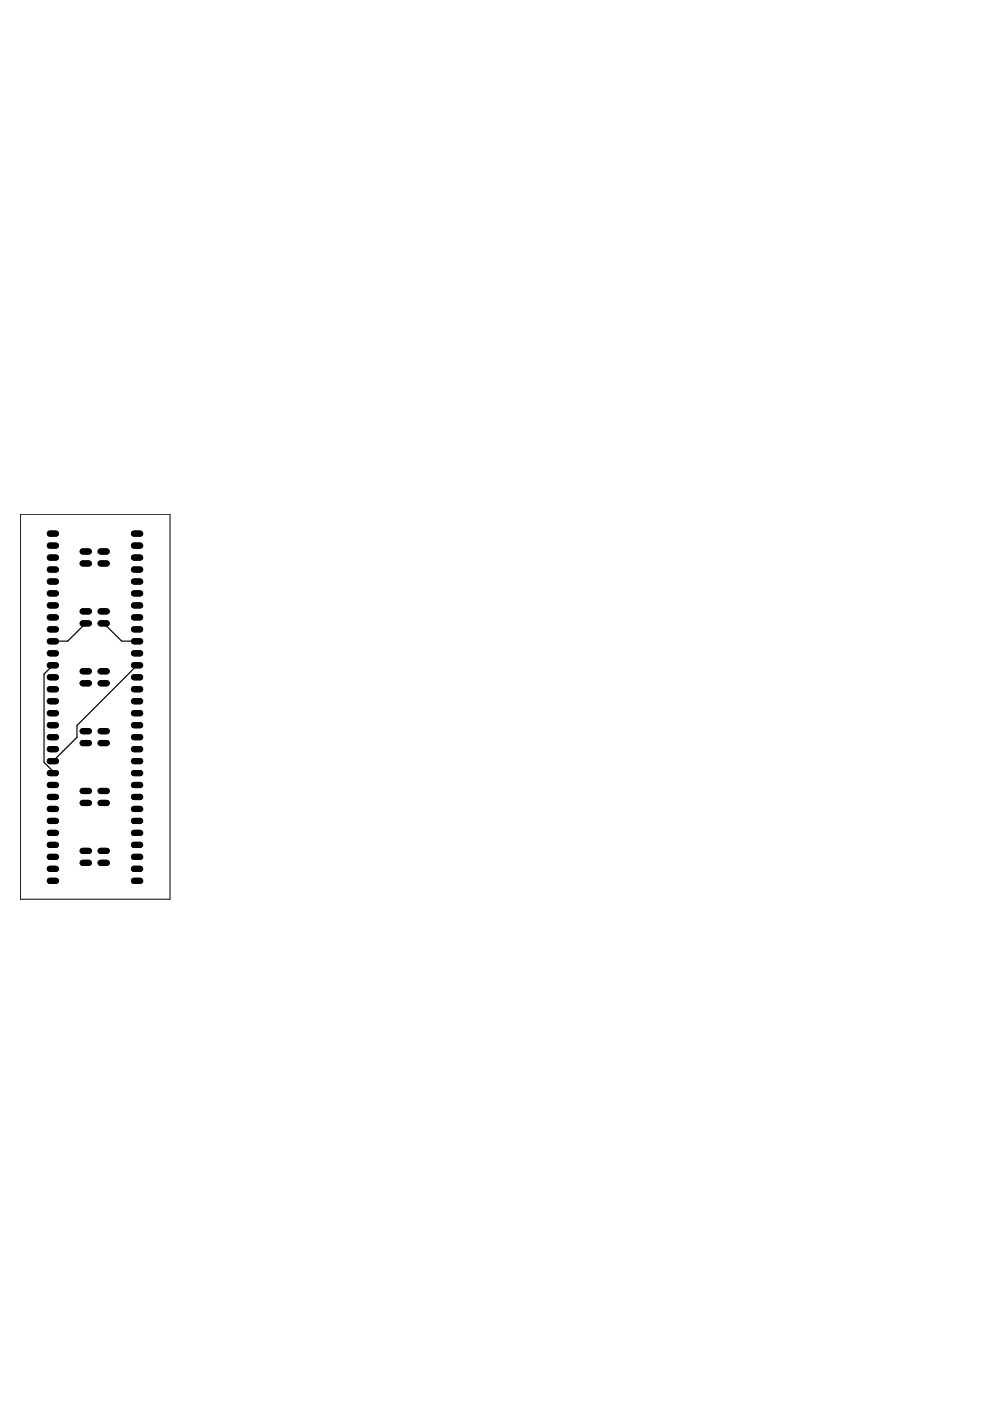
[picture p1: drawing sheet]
<svg xmlns="http://www.w3.org/2000/svg" width="210mm" height="297mm" viewBox="0 0 210 297" stroke-linecap="round" stroke-linejoin="round" font-family="sans-serif">
<g fill="none" stroke="#000" stroke-width="1.3">
<path d="M10.6 118.2h1.3M10.6 115.7h1.3M10.6 113.1h1.3M17.5 116.9h1.3M17.5 119.5h1.3M21.3 116.9h1.3M21.3 119.5h1.3M28.4 118.2h1.3M28.4 115.7h1.3M28.4 113.1h1.3M10.6 138.5h1.3M10.6 136h1.3"/>
<path d="M10.6 133.4h1.3M10.6 130.9h1.3M10.6 128.4h1.3M10.6 125.8h1.3M10.6 123.3h1.3M10.6 120.8h1.3M17.5 129.6h1.3M17.5 132.2h1.3M21.3 129.6h1.3M21.3 132.2h1.3M28.4 138.5h1.3M28.4 136h1.3"/>
<path d="M28.4 133.4h1.3M28.4 130.9h1.3M28.4 128.4h1.3M28.4 125.8h1.3M28.4 123.3h1.3M28.4 120.8h1.3M10.6 158.8h1.3M10.6 156.3h1.3M10.6 153.8h1.3M10.6 151.2h1.3M10.6 148.7h1.3M10.6 146.1h1.3"/>
<path d="M10.6 143.6h1.3M10.6 141.1h1.3M17.5 155h1.3M17.5 157.5h1.3M17.5 142.3h1.3M17.5 144.9h1.3M21.3 155h1.3M21.3 157.5h1.3M21.3 142.3h1.3M21.3 144.9h1.3M28.4 158.8h1.3M28.4 156.3h1.3"/>
<path d="M28.4 153.8h1.3M28.4 151.2h1.3M28.4 148.7h1.3M28.4 146.1h1.3M28.4 143.6h1.3M28.4 141.1h1.3M10.6 179.1h1.3M10.6 176.6h1.3M10.6 174.1h1.3M10.6 171.5h1.3M10.6 169h1.3M10.6 166.4h1.3"/>
<path d="M10.6 163.9h1.3M10.6 161.4h1.3M17.5 167.7h1.3M17.5 170.2h1.3M21.3 167.7h1.3M21.3 170.2h1.3M28.4 179.1h1.3M28.4 176.6h1.3M28.4 174.1h1.3M28.4 171.5h1.3M28.4 169h1.3M28.4 166.4h1.3"/>
<path d="M28.4 163.9h1.3M28.4 161.4h1.3M10.6 186.8h1.3M10.6 184.2h1.3M10.6 181.7h1.3M17.5 180.4h1.3M17.5 182.9h1.3M21.3 180.4h1.3M21.3 182.9h1.3M28.4 186.8h1.3M28.4 184.2h1.3M28.4 181.7h1.3"/>
</g>
<path d="M18.2 132.2l-3.8 3.7-3.2 .1M22 132.2l3.8 3.7 3.3 .1M11.2 141.1l-1.9 1.8v18.7l1.7 1.7v.6h.2M29.1 141.1l-12.8 12.7v2.5l-5.1 5.1" fill="none" stroke="#000" stroke-width=".25"/>
<g fill="none" stroke="#000" stroke-width=".21">
<path d="M4.3 109h31.7v81.6h-31.7zM10.9 118.2h.6M10.9 115.7h.6M10.9 113.1h.6M11.2 112.9v.5M11.2 115.4v.5M11.2 118v.5M17.9 116.9h.5M17.9 119.5h.5M18.2 116.7v.5M18.2 119.2v.5M21.7 116.9h.5"/>
<path d="M21.7 119.5h.5M22 116.7v.5M22 119.2v.5M28.8 118.2h.5M28.8 115.7h.5M28.8 113.1h.5M29.1 112.9v.5M29.1 115.4v.5M29.1 118v.5M10.9 138.5h.6M10.9 136h.6M10.9 133.4h.6"/>
<path d="M10.9 130.9h.6M10.9 128.4h.6M10.9 125.8h.6M10.9 123.3h.6M10.9 120.8h.6M11.2 120.5v.5M11.2 123v.5M11.2 125.6v.5M11.2 128.1v.5M11.2 130.6v.5M11.2 133.2v.5M11.2 135.7v.5"/>
<path d="M11.2 138.3v.5M17.9 129.6h.5M17.9 132.2h.5M18.2 129.4v.5M18.2 131.9v.5M21.7 129.6h.5M21.7 132.2h.5M22 129.4v.5M22 131.9v.5M28.8 138.5h.5M28.8 136h.5M28.8 133.4h.5"/>
<path d="M28.8 130.9h.5M28.8 128.4h.5M28.8 125.8h.5M28.8 123.3h.5M28.8 120.8h.5M29.1 120.5v.5M29.1 123v.5M29.1 125.6v.5M29.1 128.1v.5M29.1 130.6v.5M29.1 133.2v.5M29.1 135.7v.5"/>
<path d="M29.1 138.3v.5M10.9 158.8h.6M10.9 156.3h.6M10.9 153.8h.6M10.9 151.2h.6M10.9 148.7h.6M10.9 146.1h.6M10.9 143.6h.6M10.9 141.1h.6M11.2 140.8v.5M11.2 143.3v.5M11.2 145.9v.5"/>
<path d="M11.2 148.4v.5M11.2 151v.5M11.2 153.5v.5M11.2 156v.5M11.2 158.6v.5M17.9 155h.5M17.9 157.5h.5M17.9 142.3h.5M17.9 144.9h.5M18.2 142.1v.5M18.2 144.6v.5M18.2 154.8v.5"/>
<path d="M18.2 157.3v.5M21.7 155h.5M21.7 157.5h.5M21.7 142.3h.5M21.7 144.9h.5M22 142.1v.5M22 144.6v.5M22 154.8v.5M22 157.3v.5M28.8 158.8h.5M28.8 156.3h.5M28.8 153.8h.5"/>
<path d="M28.8 151.2h.5M28.8 148.7h.5M28.8 146.1h.5M28.8 143.6h.5M28.8 141.1h.5M29.1 140.8v.5M29.1 143.3v.5M29.1 145.9v.5M29.1 148.4v.5M29.1 151v.5M29.1 153.5v.5M29.1 156v.5"/>
<path d="M29.1 158.6v.5M10.9 179.1h.6M10.9 176.6h.6M10.9 174.1h.6M10.9 171.5h.6M10.9 169h.6M10.9 166.4h.6M10.9 163.9h.6M10.9 161.4h.6M11.2 161.1v.5M11.2 163.7v.5M11.2 166.2v.5"/>
<path d="M11.2 168.7v.5M11.2 171.3v.5M11.2 173.8v.5M11.2 176.3v.5M11.2 178.9v.5M17.9 167.7h.5M17.9 170.2h.5M18.2 167.4v.6M18.2 170v.5M21.7 167.7h.5M21.7 170.2h.5M22 167.4v.6"/>
<path d="M22 170v.5M28.8 179.1h.5M28.8 176.6h.5M28.8 174.1h.5M28.8 171.5h.5M28.8 169h.5M28.8 166.4h.5M28.8 163.9h.5M28.8 161.4h.5M29.1 161.1v.5M29.1 163.7v.5M29.1 166.2v.5"/>
<path d="M29.1 168.7v.5M29.1 171.3v.5M29.1 173.8v.5M29.1 176.3v.5M29.1 178.9v.5M10.9 186.8h.6M10.9 184.2h.6M10.9 181.7h.6M11.2 181.4v.5M11.2 184v.5M11.2 186.5v.5M17.9 180.4h.5"/>
<path d="M17.9 182.9h.5M18.2 180.1v.6M18.2 182.7v.5M21.7 180.4h.5M21.7 182.9h.5M22 180.1v.6M22 182.7v.5M28.8 186.8h.5M28.8 184.2h.5M28.8 181.7h.5M29.1 181.4v.5M29.1 184v.5"/>
<path d="M29.1 186.5v.5"/>
</g>
</svg>
